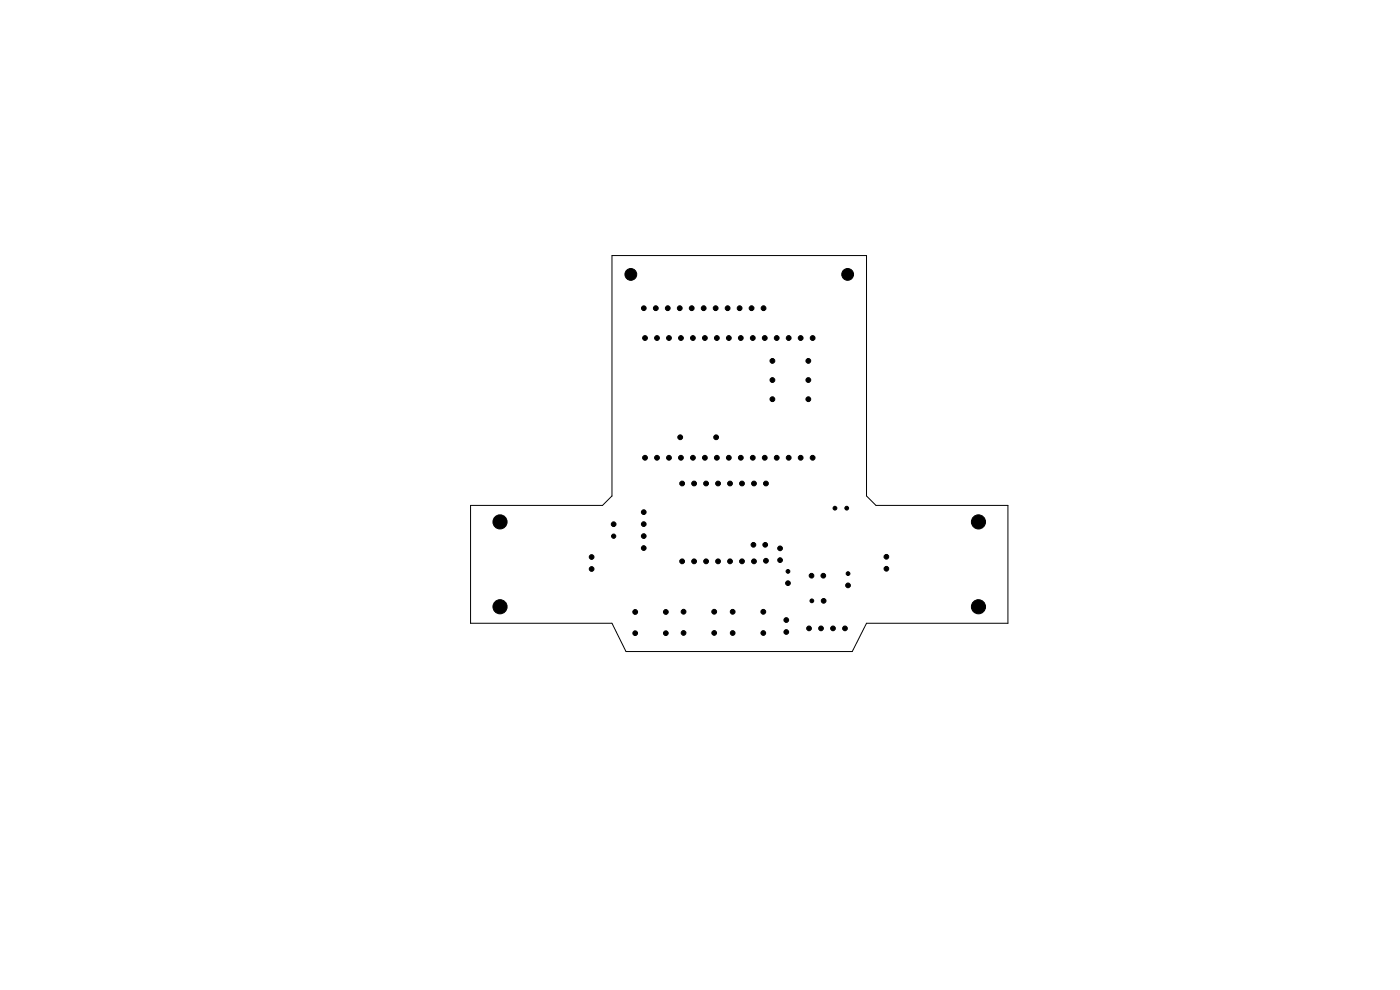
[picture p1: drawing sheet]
<svg xmlns="http://www.w3.org/2000/svg" width="297mm" height="210mm" viewBox="0 0 297 210" stroke-linecap="round" stroke-linejoin="round" font-family="sans-serif">
<path d="M129.8 54.2h54v51l2 2h28v25h-30l-3 6h-48l-3-6h-30v-25h28l2-2z" fill="none" stroke="#000" stroke-width=".21"/>
<g fill="#000" stroke="#000" stroke-width=".21">
<circle cx="133.8" cy="58.2" r="1.25"/>
<circle cx="179.8" cy="58.2" r="1.25"/>
<circle cx="136.6" cy="65.4" r=".5"/>
<circle cx="136.8" cy="71.7" r=".51"/>
<circle cx="139.1" cy="65.4" r=".51"/>
<circle cx="139.4" cy="71.7" r=".51"/>
<circle cx="141.7" cy="65.4" r=".51"/>
<circle cx="141.9" cy="71.7" r=".51"/>
<circle cx="144.2" cy="65.4" r=".51"/>
<circle cx="144.5" cy="71.7" r=".51"/>
<circle cx="146.7" cy="65.4" r=".51"/>
<circle cx="147" cy="71.7" r=".51"/>
<circle cx="149.3" cy="65.4" r=".51"/>
<circle cx="149.5" cy="71.7" r=".51"/>
<circle cx="151.8" cy="65.4" r=".51"/>
<circle cx="152.1" cy="71.7" r=".51"/>
<circle cx="154.4" cy="65.4" r=".51"/>
<circle cx="154.6" cy="71.7" r=".51"/>
<circle cx="156.9" cy="65.4" r=".51"/>
<circle cx="157.2" cy="71.7" r=".51"/>
<circle cx="159.4" cy="65.4" r=".51"/>
<circle cx="159.7" cy="71.7" r=".51"/>
<circle cx="162" cy="65.4" r=".51"/>
<circle cx="162.2" cy="71.7" r=".51"/>
<circle cx="163.9" cy="76.6" r=".51"/>
<circle cx="164.8" cy="71.7" r=".51"/>
<circle cx="167.3" cy="71.7" r=".51"/>
<circle cx="169.9" cy="71.7" r=".51"/>
<circle cx="171.5" cy="76.6" r=".51"/>
<circle cx="172.4" cy="71.7" r=".51"/>
<circle cx="136.8" cy="97.1" r=".51"/>
<circle cx="139.4" cy="97.1" r=".51"/>
<circle cx="141.9" cy="97.1" r=".51"/>
<circle cx="144.3" cy="92.8" r=".51"/>
<circle cx="144.5" cy="97.1" r=".51"/>
<circle cx="147" cy="97.1" r=".51"/>
<circle cx="149.5" cy="97.1" r=".51"/>
<circle cx="151.9" cy="92.8" r=".51"/>
<circle cx="152.1" cy="97.1" r=".51"/>
<circle cx="154.6" cy="97.1" r=".51"/>
<circle cx="157.2" cy="97.1" r=".51"/>
<circle cx="159.7" cy="97.1" r=".51"/>
<circle cx="162.2" cy="97.1" r=".51"/>
<circle cx="163.9" cy="80.6" r=".51"/>
<circle cx="163.9" cy="84.7" r=".51"/>
<circle cx="164.8" cy="97.1" r=".51"/>
<circle cx="167.3" cy="97.1" r=".51"/>
<circle cx="169.9" cy="97.1" r=".51"/>
<circle cx="171.5" cy="84.7" r=".51"/>
<circle cx="171.5" cy="80.6" r=".51"/>
<circle cx="172.4" cy="97.1" r=".51"/>
<circle cx="106.1" cy="110.7" r="1.5"/>
<circle cx="125.5" cy="118.2" r=".5"/>
<circle cx="130.2" cy="111.2" r=".5"/>
<circle cx="130.2" cy="113.7" r=".45"/>
<circle cx="136.6" cy="108.6" r=".5"/>
<circle cx="136.6" cy="113.7" r=".5"/>
<circle cx="136.6" cy="116.3" r=".5"/>
<circle cx="136.6" cy="111.2" r=".5"/>
<circle cx="144.7" cy="102.6" r=".51"/>
<circle cx="144.7" cy="119.1" r=".51"/>
<circle cx="147.3" cy="102.6" r=".51"/>
<circle cx="147.3" cy="119.1" r=".51"/>
<circle cx="149.8" cy="102.6" r=".51"/>
<circle cx="149.8" cy="119.1" r=".51"/>
<circle cx="152.3" cy="119.1" r=".51"/>
<circle cx="152.3" cy="102.6" r=".51"/>
<circle cx="154.9" cy="119.1" r=".51"/>
<circle cx="154.9" cy="102.6" r=".51"/>
<circle cx="157.4" cy="102.6" r=".51"/>
<circle cx="157.4" cy="119.1" r=".51"/>
<circle cx="159.8" cy="115.6" r=".5"/>
<circle cx="160" cy="119.1" r=".51"/>
<circle cx="160" cy="102.6" r=".51"/>
<circle cx="162.3" cy="115.6" r=".5"/>
<circle cx="162.5" cy="119" r=".51"/>
<circle cx="162.5" cy="102.6" r=".51"/>
<circle cx="165.5" cy="116.3" r=".5"/>
<circle cx="165.5" cy="118.8" r=".5"/>
<circle cx="177.1" cy="107.8" r=".4"/>
<circle cx="179.6" cy="107.8" r=".4"/>
<circle cx="188" cy="118.1" r=".5"/>
<circle cx="207.6" cy="110.7" r="1.5"/>
<circle cx="106.1" cy="128.7" r="1.5"/>
<circle cx="125.5" cy="120.7" r=".5"/>
<circle cx="134.8" cy="129.8" r=".51"/>
<circle cx="134.8" cy="134.3" r=".5"/>
<circle cx="141.3" cy="129.8" r=".51"/>
<circle cx="141.3" cy="134.3" r=".5"/>
<circle cx="145" cy="129.8" r=".51"/>
<circle cx="145" cy="134.3" r=".5"/>
<circle cx="151.5" cy="129.8" r=".51"/>
<circle cx="151.5" cy="134.3" r=".5"/>
<circle cx="155.4" cy="129.8" r=".51"/>
<circle cx="155.4" cy="134.3" r=".5"/>
<circle cx="161.9" cy="134.3" r=".5"/>
<circle cx="161.9" cy="129.8" r=".51"/>
<circle cx="166.8" cy="134.1" r=".5"/>
<circle cx="166.8" cy="131.5" r=".5"/>
<circle cx="167.2" cy="123.7" r=".5"/>
<circle cx="167.2" cy="121.2" r=".4"/>
<circle cx="171.6" cy="133.3" r=".5"/>
<circle cx="172.2" cy="122.1" r=".5"/>
<circle cx="172.2" cy="127.5" r=".4"/>
<circle cx="174.2" cy="133.3" r=".5"/>
<circle cx="174.7" cy="122.1" r=".5"/>
<circle cx="174.7" cy="127.5" r=".5"/>
<circle cx="176.7" cy="133.3" r=".5"/>
<circle cx="179.3" cy="133.3" r=".5"/>
<circle cx="179.9" cy="124.2" r=".5"/>
<circle cx="179.9" cy="121.7" r=".4"/>
<circle cx="188" cy="120.7" r=".5"/>
<circle cx="207.6" cy="128.7" r="1.5"/>
</g>
</svg>
